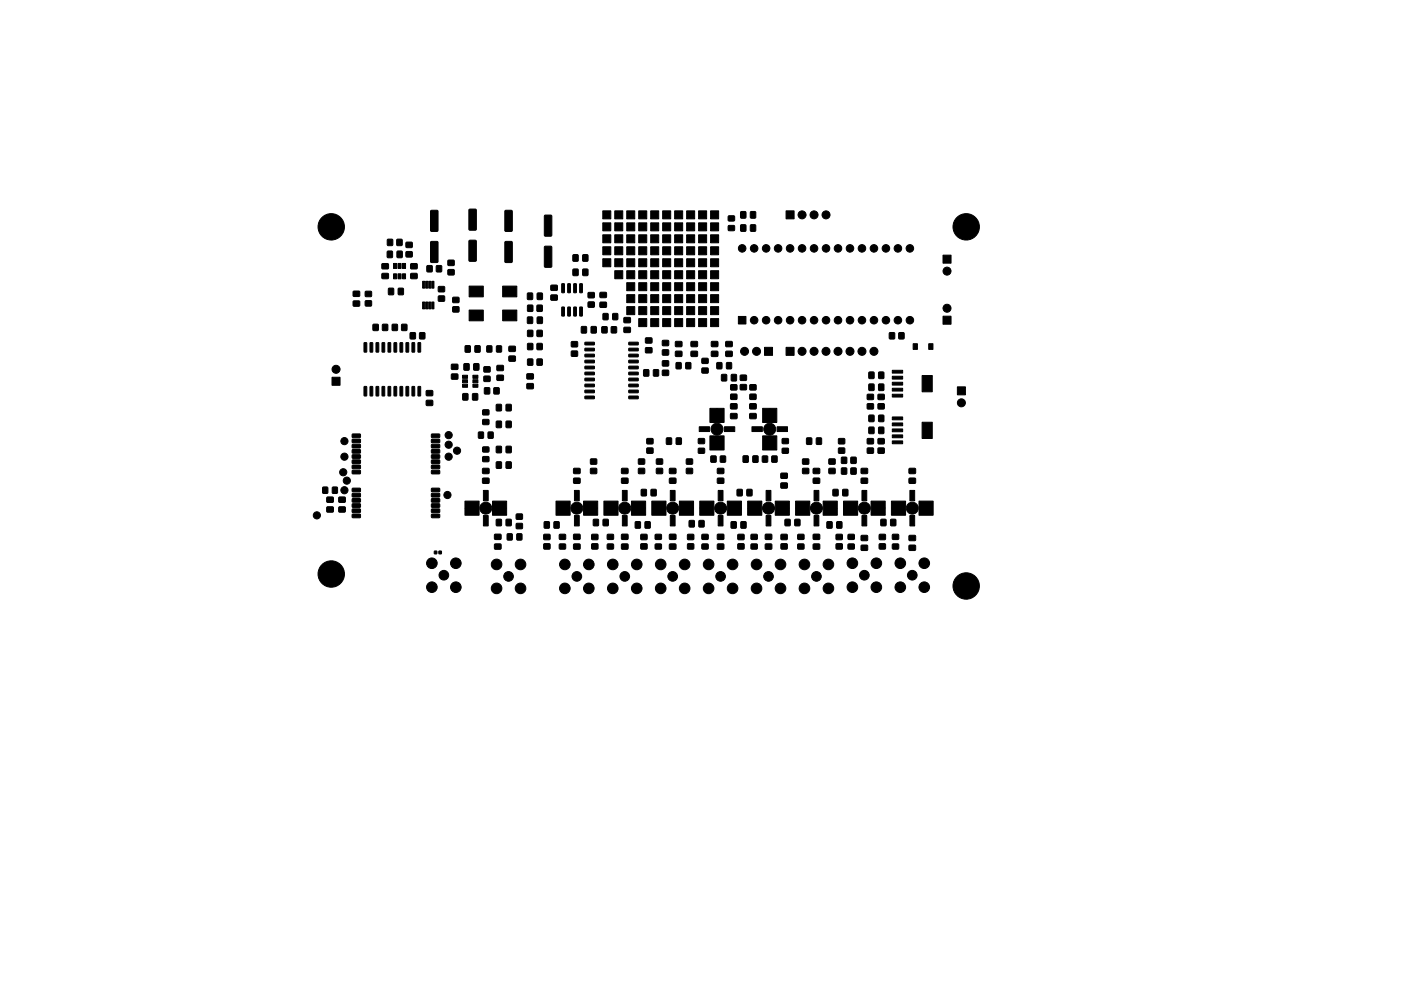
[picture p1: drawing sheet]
<svg xmlns="http://www.w3.org/2000/svg" width="297mm" height="210mm" viewBox="0 0 297 210" stroke-linecap="round" stroke-linejoin="round" font-family="sans-serif">
<g fill="#000" stroke="#000" stroke-width=".21">
<path d="M81 56h1.3v1h-1.3zM81 58h1.3v1.1h-1.3zM82.1 53.3h1.1v1.3h-1.1zM82.2 50.8h1v1.3l-1.1-.1zM83.4 55.9h.7v1.1h-.7zM83.4 58.1h.7v1.1h-.7zM84.4 55.9h.6v1.1h-.6zM84.4 58.1h.6v1.1h-.6zM84.2 50.8h1v1.3l-1.1-.1zM84.2 53.3h1.1l-.1 1.3h-1zM85.3 55.9h.7v1.1h-.7zM85.3 58.1h.7v1.1h-.7z"/>
<path d="M86.1 53.4h1.2l.1 1.1h-1.3zM86.1 51.4h1.2l.1 1.1h-1.3zM87.1 56h1.3v1h-1.3zM87.1 58h1.3v1.1h-1.3zM89.6 59.7h.5v1.4h-.5zM90.3 59.7h.4v1.4h-.4zM90.9 59.7h.5v1.4h-.5zM90.5 56.4h1.1v1.3l-1.1-.1zM91.6 59.7h.4v1.4h-.4zM91.3 44.7l1.3-.1 .3 .2v4.1l-.2 .2h-1.2l-.2-.2zM91.3 51.3l1.3-.1 .3 .2v4.1l-.2 .2h-1.2l-.2-.2zM92.5 56.4h1.1v1.3l-1.1-.1z"/>
<path d="M95 55.2h1.2l.1 1.1h-1.3zM95 57.2h1.2l.1 1.1h-1.3zM99.5 44.4h1.3l.2 .1v4.1l-.2 .2-1.2 .1-.2-.2zM99.5 51h1.3l.2 .1v4.1l-.2 .2-1.2 .1-.2-.2zM107.1 44.7l1.3-.1 .2 .2v4.1l-.2 .2h-1.2l-.2-.2zM107.1 51.3l1.3-.1 .2 .2v4.1l-.2 .2h-1.2l-.2-.2zM115.5 45.7l1.3-.1 .2 .2v4.1l-.2 .2h-1.2l-.2-.2zM115.5 52.3l1.3-.1 .2 .2v4.1l-.2 .2h-1.2l-.2-.2zM121.5 54.1h1.1l-.1 1.3h-1zM121.5 57.1h1.1l-.1 1.3h-1zM123.6 54.1h1v1.3h-1zM123.6 57.1h1v1.3h-1z"/>
<path d="M127.8 54.9h1.7v1.7h-1.7zM127.8 52.4h1.7v1.7h-1.7zM127.8 49.8h1.7v1.7h-1.7zM127.8 47.3h1.7v1.7h-1.7zM127.8 44.7h1.7v1.7h-1.7zM130.3 57.4h1.7v1.7h-1.7zM130.3 54.9h1.7v1.7h-1.7zM130.3 52.4h1.7v1.7h-1.7zM130.3 49.8h1.7v1.7h-1.7zM130.3 47.3h1.7v1.7h-1.7zM130.3 44.7h1.7v1.7h-1.7zM132.9 57.4h1.7v1.7h-1.7z"/>
<path d="M132.9 54.9h1.7v1.7h-1.7zM132.9 52.4h1.7v1.7h-1.7zM132.9 49.8h1.7v1.7h-1.7zM132.9 47.3h1.7v1.7h-1.7zM132.9 44.7h1.7v1.7h-1.7zM135.4 57.4h1.7v1.7h-1.7zM135.4 54.9h1.7v1.7h-1.7zM135.4 52.4h1.7v1.7h-1.7zM135.4 49.8h1.7v1.7h-1.7zM135.4 47.3h1.7v1.7h-1.7zM135.4 44.7h1.7v1.7h-1.7zM138 57.4h1.7v1.7h-1.7z"/>
<path d="M138 54.9h1.7v1.7h-1.7zM138 52.4h1.7v1.7h-1.7zM138 49.8h1.7v1.7h-1.7zM138 47.3h1.7v1.7h-1.7zM138 44.7h1.7v1.7h-1.7zM140.5 57.4h1.7v1.7h-1.7zM140.5 54.9h1.7v1.7h-1.7zM140.5 52.4h1.7v1.7h-1.7zM140.5 49.8h1.7v1.7h-1.7zM140.5 47.3h1.7v1.7h-1.7zM140.5 44.7h1.7v1.7h-1.7zM143 57.4h1.7v1.7h-1.7z"/>
<path d="M143 54.9h1.7v1.7h-1.7zM143 52.4h1.7v1.7h-1.7zM143 49.8h1.7v1.7h-1.7zM143 47.3h1.7v1.7h-1.7zM143 44.7h1.7v1.7h-1.7zM145.6 57.4h1.7v1.7h-1.7zM145.6 54.9h1.7v1.7h-1.7zM145.6 52.4h1.7v1.7h-1.7zM145.6 49.8h1.7v1.7h-1.7zM145.6 47.3h1.7v1.7h-1.7zM145.6 44.7h1.7v1.7h-1.7zM148.1 57.4h1.7v1.7h-1.7z"/>
<path d="M148.1 54.9h1.7v1.7h-1.7zM148.1 52.4h1.7v1.7h-1.7zM148.1 49.8h1.7v1.7h-1.7zM148.1 47.3h1.7v1.7h-1.7zM148.1 44.7h1.7v1.7h-1.7zM150.7 57.4h1.7v1.7h-1.7zM150.7 54.9h1.7v1.7h-1.7zM150.7 52.4h1.7v1.7h-1.7zM150.7 49.8h1.7v1.7h-1.7zM150.7 47.3h1.7v1.7h-1.7zM150.7 44.7h1.7v1.7h-1.7zM154.4 47.9h1.3v1h-1.2z"/>
<path d="M154.4 45.8h1.3v1l-1.2 .1zM157.1 47.7h1v1.3h-1zM157.1 44.9l1 .1v1.3l-1-.1zM159.1 47.7h1.1v1.3h-1.1zM159.1 44.9l1.1 .1v1.3l-1.1-.1zM166.7 44.7h1.7v1.7h-1.7zM199.9 54.1h1.7v1.7h-1.7zM74.9 63.9h1.3v1h-1.3zM74.9 61.8h1.3v1l-1.3 .1zM77.2 72.7l.6 .1v1.8l-.2 .1-.4-.1zM77.5 61.8h1.2v1.1h-1.2zM77.5 63.8h1.2v1.1h-1.2z"/>
<path d="M78.5 72.7l.5 .1v1.8l-.1 .1-.5-.1zM79.1 68.8l1.1 .1v1.2h-1.1zM79.8 72.7l.5 .1v1.8l-.1 .1-.5-.1zM81 72.7l.6 .1v1.8l-.1 .1-.5-.1zM81.1 68.8l1.1 .1v1.2h-1.1zM82.3 72.7l.5 .1v1.8l-.1 .1-.4-.1zM82.4 61.2h1v1.3h-1zM83.6 72.7l.5 .1v1.8l-.1 .1-.5-.1zM83.2 68.8l1.1 .1-.1 1.2h-1zM84.8 72.7l.6 .1v1.8l-.1 .1-.5-.1zM84.5 61.2h1v1.3h-1zM85.2 68.8l1.1 .1-.1 1.2h-1z"/>
<path d="M86.1 72.7l.6 .1v1.8l-.2 .1-.4-.1zM87.4 72.7l.5 .1v1.8l-.1 .1-.5-.1zM87 70.6h1.1l-.1 1.3-1-.1zM88.6 72.7l.6 .1v1.8l-.1 .1-.5-.1zM89 70.6h1.1l-.1 1.3-1-.1zM89.6 64.1h.5v1.4h-.5zM90.3 64.1h.4v1.4h-.4zM90.9 64.1h.5v1.4h-.5zM91.6 64.1h.4v1.4h-.4zM93 60.8h1.2v1.1h-1.2zM93 62.8h1.2v1.1h-1.2zM95.7 77.3h1.3l.1 1-1.3 .1z"/>
<path d="M95.7 79.4h1.3l.1 1h-1.3zM96 65.1h1.3v1l-1.3 .1zM96 63.1h1.3v1l-1.3 .1zM98.4 77.2h1v1.3h-1zM99.5 65.8h3v2.3h-3zM99.5 60.7h3v2.3h-3zM98.7 73.4h1v1.3h-1.1zM100.5 77.2h1v1.3h-1zM100.7 73.4h1.1l-.1 1.3h-1zM102.6 79.8h1.3v1.1h-1.3zM102.6 77.8h1.3v1.1h-1.3zM103.2 73.4h1.1l-.1 1.3-1-.1z"/>
<path d="M105.3 73.4h1v1.3l-1-.1zM105.4 77.6l1.3-.1v1.1h-1.3zM105.4 79.6h1.3v1l-1.3 .1zM106.6 65.8h3v2.3h-3zM106.6 60.7h3v2.3h-3zM107.9 73.5h1.3l.1 1h-1.3zM107.9 75.6h1.3l.1 1h-1.3zM111.9 67.3h1v1.3h-1.1zM111.9 62.2h1v1.3h-1.1zM111.9 64.8h1.1l-.1 1.2h-1zM111.9 70.1h1.1l-.1 1.3-1-.1zM111.9 76.2h1.1l-.1 1.3-1-.1z"/>
<path d="M111.9 72.9h1.1l-.1 1.3-1-.1zM111.7 79.3h1.3l.1 1.1h-1.3zM113.9 64.8h1.1l-.1 1.2h-1zM113.9 70.1h1.1l-.1 1.3-1-.1zM113.9 76.2h1.1l-.1 1.3-1-.1zM113.9 72.9h1.1l-.1 1.3-1-.1zM113.9 67.3h1.1l-.1 1.3h-1zM113.9 62.2h1.1l-.1 1.3h-1zM116.8 60.5h1.3v1.1h-1.3zM116.8 62.6h1.3v1l-1.3 .1zM119.1 60.2l.6 .1v1.7l-.1 .1-.5-.1zM119.1 65.2h.6v1.7l-.1 .2-.5-.1z"/>
<path d="M120.4 60.2l.5 .1v1.7l-.1 .1-.4-.1zM120.4 65.2h.5v1.7l-.1 .2-.4-.1zM121.7 60.2l.5 .1v1.7l-.1 .1-.5-.1zM121.7 65.2h.5v1.7l-.1 .2-.5-.1zM121.2 74.5h1.2v1l-1.2 .1zM121.2 72.5h1.2v1l-1.2 .1zM122.9 60.2l.6 .1v1.7l-.1 .1-.5-.1zM122.9 65.2h.6v1.7l-.1 .2-.5-.1zM123.3 69.3h1v1.3h-1zM124.7 62.1h1.3v1l-1.3 .1zM124.7 64.1h1.3v1l-1.3 .1zM124 79l1.9-.1 .1 .5-.1 .1h-1.8z"/>
<path d="M124 77.7h1.9l.1 .5-.1 .1h-1.8zM124 76.4h1.9l.1 .5-.1 .1h-1.8zM124 75.2l1.9-.1 .1 .5-.1 .1h-1.8zM124 73.9h1.9l.1 .4-.1 .2h-1.8zM124 72.6h1.9l.1 .5-.1 .1h-1.8zM125.4 69.3h1v1.3h-1.1zM127.2 64.1h1.3l.1 1.1h-1.3zM127.2 62.1h1.3l.1 1h-1.3zM127.6 69.3l1.1 .1v1.2h-1.1zM127.9 66.6h1v1.2h-1zM129.6 69.3l1.1 .1v1.2h-1.1zM129.9 66.6h1.1l-.1 1.2h-1z"/>
<path d="M132.3 67.4h1.3v1h-1.3zM132.3 69.5h1.3v1h-1.3zM132.9 65.1h1.7v1.7h-1.7zM132.9 62.5h1.7v1.7h-1.7zM132.9 60h1.7v1.7h-1.7zM133.3 72.6h1.9l.1 .5-.1 .1h-1.8zM133.3 73.9h1.9l.1 .4-.1 .2h-1.8zM133.3 75.2l1.9-.1 .1 .5-.1 .1h-1.8zM133.3 76.4h1.9l.1 .5-.1 .1h-1.8zM133.3 77.7h1.9l.1 .5-.1 .1h-1.8zM133.3 79l1.9-.1 .1 .5-.1 .1h-1.8zM135.4 67.6h1.7v1.7h-1.7z"/>
<path d="M135.4 65.1h1.7v1.7h-1.7zM135.4 62.5h1.7v1.7h-1.7zM135.4 60h1.7v1.7h-1.7zM136.5 78.5h1v1.3l-1-.1zM136.9 71.7h1.3v1l-1.3 .1zM136.9 73.8h1.3v1h-1.3zM138.6 78.5h1v1.3l-1-.1zM138 67.6h1.7v1.7h-1.7zM138 65.1h1.7v1.7h-1.7zM138 62.5h1.7v1.7h-1.7zM138 60h1.7v1.7h-1.7zM140.5 74.3l1.2-.1v1.1h-1.2z"/>
<path d="M140.5 72.3l1.2-.1v1.1h-1.2zM140.5 78.6h1.2v1h-1.2zM140.5 76.6h1.2v1h-1.2zM140.5 67.6h1.7v1.7h-1.7zM140.5 65.1h1.7v1.7h-1.7zM140.5 62.5h1.7v1.7h-1.7zM140.5 60h1.7v1.7h-1.7zM143.4 77h1v1.2h-1zM143.2 74.6l1.3-.1 .1 1.1h-1.3zM143.2 72.5h1.3l.1 1h-1.3zM143 67.6h1.7v1.7h-1.7zM143 65.1h1.7v1.7h-1.7z"/>
<path d="M143 62.5h1.7v1.7h-1.7zM143 60h1.7v1.7h-1.7zM145.4 77h1.1l-.1 1.2h-1zM145.6 67.6h1.7v1.7h-1.7zM145.6 65.1h1.7v1.7h-1.7zM145.6 62.5h1.7v1.7h-1.7zM145.6 60h1.7v1.7h-1.7zM146.5 72.5h1.3l.1 1h-1.3zM146.5 74.6l1.3-.1 .1 1.1h-1.3zM148.1 67.6h1.7v1.7h-1.7zM148.1 65.1h1.7v1.7h-1.7zM148.1 62.5h1.7v1.7h-1.7z"/>
<path d="M148.1 60h1.7v1.7h-1.7zM148.9 76.1l1.2-.1v1l-1.2 .1zM148.9 78.1h1.2v1h-1.2zM150.9 72.5h1.2l.1 1h-1.3zM150.9 74.6l1.2-.1 .1 1.1h-1.3zM150.7 67.6h1.7v1.7h-1.7zM150.7 65.1h1.7v1.7h-1.7zM150.7 62.5h1.7v1.7h-1.7zM150.7 60h1.7v1.7h-1.7zM152 77h1v1.2h-1zM153 79.5h1.1l-.1 1.3h-1zM154.1 77h1v1.2h-1.1z"/>
<path d="M153.9 72.5h1.3v1h-1.3zM153.9 74.6l1.3-.1v1.1h-1.3zM155.1 79.5h1v1.3h-1zM157 79.6h1.2l.1 1.1h-1.3zM156.6 67.1h1.6v1.6h-1.6zM162.1 73.7h1.7v1.7h-1.7zM166.7 73.7h1.7v1.7h-1.7zM184.2 79h1.1v1.3h-1.1zM186.3 79h1.1l-.1 1.3h-1zM189.2 78.6h2.2v.6h-2.2zM188.6 70.6h1.1l-.1 1.3-1-.1zM190.6 70.6h1.1l-.1 1.3-1-.1z"/>
<path d="M193.6 72.9h.9v1.2h-.9zM196.9 72.9h.9v1.2h-.9zM199.9 67.1h1.7v1.7h-1.7zM70.4 80h1.7v1.7h-1.7zM74.7 99.8h1.6l.1 .6-.1 .2h-1.5l-.2-.2zM74.7 98.7h1.6l.1 .6-.1 .2h-1.5l-.2-.2zM74.7 97.6h1.6l.1 .6-.1 .2h-1.5l-.2-.2zM74.7 96.5h1.6l.1 .6-.1 .2h-1.5l-.2-.2zM74.7 95.4h1.6l.1 .6-.1 .2h-1.5l-.2-.2zM74.7 94.3h1.6l.1 .6-.1 .2h-1.5l-.2-.2zM74.7 93.2h1.6l.1 .6-.1 .2h-1.5l-.2-.2zM74.7 92.1h1.6l.1 .6-.1 .2h-1.5l-.2-.2z"/>
<path d="M77.2 82l.6 .1v1.8l-.2 .1-.4-.1zM78.5 82l.5 .1v1.8l-.1 .1-.5-.1zM79.8 82l.5 .1v1.8l-.1 .1-.5-.1zM81 82l.6 .1v1.8l-.1 .1-.5-.1zM82.3 82l.5 .1v1.8l-.1 .1-.4-.1zM83.6 82l.5 .1v1.8l-.1 .1-.5-.1zM84.8 82l.6 .1v1.8l-.1 .1-.5-.1zM86.1 82l.6 .1v1.8l-.2 .1-.4-.1zM87.4 82l.5 .1v1.8l-.1 .1-.5-.1zM88.6 82l.6 .1v1.8l-.1 .1-.5-.1zM90.4 82.9h1.3v1h-1.3zM90.4 85h1.3v1h-1.3z"/>
<path d="M91.5 92.1h1.6l.1 .6-.1 .2h-1.5l-.2-.2zM91.5 93.2h1.6l.1 .6-.1 .2h-1.5l-.2-.2zM91.5 94.3h1.6l.1 .6-.1 .2h-1.5l-.2-.2zM91.5 95.4h1.6l.1 .6-.1 .2h-1.5l-.2-.2zM91.5 96.5h1.6l.1 .6-.1 .2h-1.5l-.2-.2zM91.5 97.6h1.6l.1 .6-.1 .2h-1.5l-.2-.2zM91.5 98.7h1.6l.1 .6-.1 .2h-1.5l-.2-.2zM91.5 99.8h1.6l.1 .6-.1 .2h-1.5l-.2-.2zM98.1 81.5h1v.7h-1zM98.1 80.6h1v.6h-1zM98.1 79.6h1v.7h-1zM98.1 83.5l1.1 .1v1.3l-1.1-.1z"/>
<path d="M100.3 80.6h1v.6h-1zM100.3 79.6h1v.7h-1zM100.3 81.5h1v.7h-1zM100.2 83.5l1.1 .1-.1 1.3-1-.1zM101.5 91.7h1v1.3l-1-.1zM102.4 96.9h1.2v1h-1.2zM102.4 94.9l1.2-.1v1l-1.2 .1zM102.4 89h1.2v1l-1.2 .1zM102.4 87h1.2v1h-1.2zM102.3 99.4h1.3l.1 1-1.3 .1zM102.7 82.3h1.1v1.3l-1.1-.1zM103.5 91.7h1v1.3l-1-.1z"/>
<path d="M104.7 82.3h1.1v1.3l-1.1-.1zM105.3 98h1v1.3h-1.1zM105.3 94.7h1v1.3h-1.1zM105.3 89.4h1v1.3h-1.1zM105.3 85.8h1v1.3h-1.1zM107.3 98h1.1l-.1 1.3h-1zM107.3 94.7h1.1l-.1 1.3h-1zM107.3 89.4h1.1l-.1 1.3h-1zM107.3 85.8h1.1l-.1 1.3h-1zM111.7 81.4h1.3l.1 1-1.3 .1zM121.6 99.4h1.3l.1 1-1.3 .1zM124 84.1l1.9-.1 .1 .5-.1 .1h-1.8z"/>
<path d="M124 82.8h1.9l.1 .4-.1 .2-1.8-.1zM124 81.5h1.9l.1 .5-.1 .1h-1.8zM124 80.3l1.9-.1 .1 .5-.1 .1h-1.8zM125.2 97.4h1.3v1l-1.3 .1zM125.2 99.4h1.3v1l-1.3 .1zM131.8 99.4h1.3v1l-1.3 .1zM133.3 80.3l1.9-.1 .1 .5-.1 .1h-1.8zM133.3 81.5h1.9l.1 .5-.1 .1h-1.8zM133.3 82.8h1.9l.1 .4-.1 .2-1.8-.1zM133.3 84.1l1.9-.1 .1 .5-.1 .1h-1.8zM135.4 97.4h1.2l.1 1-1.3 .1zM135.4 99.4h1.2l.1 1-1.3 .1z"/>
<path d="M137.2 93.1h1.2v1l-1.2 .1zM137.2 95.1h1.2v1l-1.2 .1zM139.2 97.4h1.2l.1 1-1.3 .1zM139.2 99.4h1.2l.1 1-1.3 .1zM141.3 92.9l1.1 .1-.1 1.3-1-.1zM142 99.4h1.3v1l-1.3 .1zM143.4 92.9l1 .1v1.3l-1-.1zM145.6 97.4h1.2v1l-1.2 .1zM145.6 99.4h1.2v1l-1.2 .1zM148.3 90.5h2.2v1.1h-2.2zM148.1 93.1h1.2l.1 1h-1.3zM148.1 95.1h1.2l.1 1-1.3 .1z"/>
<path d="M150.5 86.6h3v3h-3zM150.7 96.8h1.1v1.2h-1.1zM152.1 99.4h1.3v1l-1.3 .1zM150.5 92.5h3v3h-3zM152.7 96.8h1.1v1.2h-1.1zM153.6 90.5h2.2v1.1h-2.2zM154.9 81.7l1.3-.1v1.1h-1.2zM154.9 83.7l1.3-.1v1.1h-1.2zM154.9 87.8h1.3v1h-1.3zM154.9 85.7h1.3v1h-1.3zM157 81.6h1.2l.1 1.1h-1.3zM157.6 96.8h1v1.3l-1-.1z"/>
<path d="M159.4 90.5h2.2v1.1h-2.2zM159 81.7l1.2-.1 .1 1.1h-1.3zM159 83.7l1.2-.1 .1 1.1h-1.3zM159 87.8h1.3v1h-1.3zM159 85.7h1.3v1h-1.3zM159.7 96.8h1v1.3l-1.1-.1zM161.7 86.6h3v3h-3zM161.7 96.8h1v1.2h-1zM163.7 96.8h1v1.2h-1zM161.7 92.5h3v3h-3zM164.8 90.5h2.2v1.1h-2.2zM165.9 93.1h1.2v1h-1.2z"/>
<path d="M165.9 95.1h1.2v1l-1.2 .1zM170.2 97.4h1.2l.1 1-1.3 .1zM170.2 99.4h1.2l.1 1-1.3 .1zM171 92.9l1.1 .1v1.3l-1.1-.1zM172.4 99.4h1.3l.1 1-1.3 .1zM173.1 92.9l1.1 .1-.1 1.3-1-.1zM175.8 97.4h1.2v1l-1.2 .1zM175.8 99.4h1.2v1l-1.2 .1zM177.8 93.1h1.2l.1 1-1.3 .1zM177.8 95.1h1.2l.1 1-1.3 .1zM178.4 97h1.1v1.3h-1.1zM178.4 99.3h1.1v1.3h-1.1z"/>
<path d="M180.4 97h1.1v1.3h-1.1zM180.4 99.3h1.1v1.3h-1.1zM182.6 99.4h1.3v1l-1.3 .1zM183.9 83.7h1.2l.1 1-1.3 .1zM183.9 85.7h1.2l.1 1-1.3 .1zM183.9 93.1h1.2l.1 1-1.3 .1zM183.9 95.1h1.2l.1 1-1.3 .1zM184.2 81.5h1.1v1.3h-1.1zM184.2 90.7h1.1v1.3l-1.1-.1zM184.2 88.1h1.1v1.3h-1.1zM186.3 81.5h1.1l-.1 1.3h-1zM186.3 90.7h1.1l-.1 1.3-1-.1z"/>
<path d="M186.3 88.1h1.1l-.1 1.3h-1zM186.2 85.7h1.2l.1 1-1.3 .1zM186.2 83.7h1.2l.1 1-1.3 .1zM186.2 95.1h1.2l.1 1-1.3 .1zM186.2 93.1h1.2l.1 1-1.3 .1zM189.2 83.6h2.2v.6h-2.2zM189.2 81.1h2.2v.6h-2.2zM189.2 79.8h2.2v.6h-2.2zM189.2 82.4h2.2v.6h-2.2zM189.2 88.5h2.2v.6h-2.2zM189.2 93.5h2.2v.6h-2.2zM189.2 91h2.2v.6h-2.2z"/>
<path d="M189.2 89.7h2.2v.6h-2.2zM189.2 92.3h2.2v.6h-2.2zM192.8 99.4h1.3v1l-1.3 .1zM195.5 79.7h2.2v3.4h-2.2zM195.5 89.6h2.2v3.4h-2.2zM203 82.1h1.7v1.7h-1.7zM68.5 103.4h1l-.1 1.3-1-.1zM69.3 105.5h1.3v1h-1.3zM69.3 107.6h1.3v1h-1.3zM70.5 103.4h1v1.3l-1-.1zM71.9 105.5h1.3v1h-1.3zM71.9 107.6h1.3v1h-1.3z"/>
<path d="M74.7 109.1h1.6l.1 .6-.1 .2h-1.5l-.2-.2zM74.7 108h1.6l.1 .6-.1 .2h-1.5l-.2-.2zM74.7 106.9h1.6l.1 .6-.1 .2h-1.5l-.2-.2zM74.7 105.8h1.6l.1 .6-.1 .2h-1.5l-.2-.2zM74.7 104.7h1.6l.1 .6-.1 .2h-1.5l-.2-.2zM74.7 103.6h1.6l.1 .6-.1 .2h-1.5l-.2-.2zM92.1 116.9h.5v.6h-.5zM91.5 103.6h1.6l.1 .6-.1 .2h-1.5l-.2-.2zM91.5 104.7h1.6l.1 .6-.1 .2h-1.5l-.2-.2zM91.5 105.8h1.6l.1 .6-.1 .2h-1.5l-.2-.2zM91.5 106.9h1.6l.1 .6-.1 .2h-1.5l-.2-.2zM91.5 108h1.6l.1 .6-.1 .2h-1.5l-.2-.2z"/>
<path d="M91.5 109.1h1.6l.1 .6-.1 .2h-1.5l-.2-.2zM93.1 116.9h.5v.6h-.5zM98.6 106.3h3v3h-3zM102.5 109.4h1v2.2h-1zM102.3 101.5h1.3l.1 1h-1.3zM102.5 104.1h1v2.2h-1zM104.4 106.3h3v3h-3zM104.9 115.5l1.3-.1v1.1h-1.3zM104.9 113.4h1.3v1h-1.3zM105.3 110.2h1v1.3h-1.1zM107.3 110.2h1.1l-.1 1.3h-1zM107.6 113.3h1v1.3l-1.1-.1z"/>
<path d="M109.6 113.3h1v1.3l-1-.1zM109.5 111.1h1.2l.1 1-1.3 .1zM109.5 109.1h1.2l.1 1-1.3 .1zM115.4 110.7h1.1l-.1 1.3h-1zM115.3 115.4h1.3v1l-1.3 .1zM115.3 113.4h1.3v1l-1.3 .1zM117.5 110.7h1v1.3h-1zM118.6 113.4h1.3v1h-1.3zM118.6 115.5l1.3-.1v1l-1.3 .1zM117.9 106.3h3v3h-3zM121.8 109.4h1v2.2h-1zM121.6 115.5l1.3-.1 .1 1.1h-1.3z"/>
<path d="M121.6 113.4h1.3l.1 1h-1.3zM121.6 101.5h1.3l.1 1h-1.3zM121.8 104.1h1v2.2h-1zM123.7 106.3h3v3h-3zM125.5 115.4h1.2l.1 1-1.3 .1zM125.5 113.4h1.2l.1 1-1.3 .1zM125.8 110.2h1.1l-.1 1.3h-1zM127.9 110.2h1v1.3h-1zM128.8 113.4h1.2l.1 1h-1.3zM128.8 115.5l1.2-.1 .1 1-1.3 .1zM128 106.3h3v3h-3zM132 109.4h1v2.2h-1z"/>
<path d="M131.8 115.5l1.3-.1v1.1h-1.3zM131.8 113.4h1.3v1h-1.3zM131.8 101.5h1.3v1h-1.3zM132 104.1h1v2.2h-1zM133.9 106.3h3v3h-3zM134.7 110.7h1.1l-.1 1.3h-1zM136 103.9h1v1.3l-1-.1zM135.9 115.4h1.2l.1 1-1.3 .1zM135.9 113.4h1.2l.1 1-1.3 .1zM136.8 110.7h1v1.3h-1zM138.1 103.9h1v1.3l-1.1-.1zM138.9 113.4h1.3v1h-1.2z"/>
<path d="M138.9 115.5l1.3-.1v1l-1.2 .1zM138.2 106.3h3v3h-3zM142.1 109.4h1v2.2h-1zM142 115.5l1.3-.1v1.1h-1.3zM142 113.4h1.3v1h-1.3zM142 101.5h1.3v1h-1.3zM142.1 104.1h1v2.2h-1zM144 106.3h3v3h-3zM145.8 115.4h1.2l.1 1-1.3 .1zM145.8 113.4h1.2l.1 1-1.3 .1zM146.1 110.5h1.1v1.3h-1.1zM148.2 110.5h1.1l-.1 1.3h-1z"/>
<path d="M148.9 113.4h1.2v1h-1.2zM148.9 115.5l1.2-.1v1l-1.2 .1zM148.4 106.3h3v3h-3zM152.3 109.4h1v2.2h-1zM152.1 115.5l1.3-.1v1.1h-1.3zM152.1 113.4h1.3v1h-1.3zM152.1 101.5h1.3v1h-1.3zM152.3 104.1h1v2.2h-1zM154.2 106.3h3v3h-3zM155 110.7h1.1l-.1 1.3h-1zM156.3 103.9h1.1l-.1 1.3-1-.1zM156.5 115.4h1.2v1l-1.2 .1z"/>
<path d="M156.5 113.4h1.2v1l-1.2 .1zM157.1 110.7h1.1l-.1 1.3h-1zM158.4 103.9h1v1.3l-1-.1zM159.3 113.4h1.2v1h-1.2zM159.3 115.5l1.2-.1v1l-1.2 .1zM158.5 106.3h3v3h-3zM162.4 109.4h1v2.2h-1zM162.3 115.5l1.3-.1v1.1h-1.3zM162.3 113.4h1.3v1h-1.3zM162.4 104.1h1v2.2h-1zM164.4 106.3h3v3h-3zM165.6 115.4h1.3v1l-1.3 .1z"/>
<path d="M165.6 113.4h1.3v1l-1.3 .1zM165.6 102.5h1.3v1h-1.3zM165.6 100.4h1.3v1l-1.3 .1zM166.5 110.2h1v1.3h-1zM168.5 110.2h1.1v1.3h-1.1zM169.2 113.4h1.2v1h-1.2zM169.2 115.5l1.2-.1v1l-1.2 .1zM168.7 106.3h3v3h-3zM172.6 109.4h1v2.2h-1zM172.4 115.5l1.3-.1 .1 1.1h-1.3zM172.4 113.4h1.3l.1 1h-1.3zM172.4 101.5h1.3l.1 1h-1.3z"/>
<path d="M172.6 104.1h1v2.2h-1zM174.5 106.3h3v3h-3zM175.4 110.7h1v1.3h-1.1zM176.6 103.9h1.1l-.1 1.3-1-.1zM177.4 110.7h1.1l-.1 1.3h-1zM177.3 115.4h1.2l.1 1-1.3 .1zM177.3 113.4h1.2l.1 1-1.3 .1zM178.7 103.9h1v1.3l-1-.1zM179.8 113.4h1.3v1h-1.2zM179.8 115.5l1.3-.1v1l-1.2 .1zM178.8 106.3h3v3h-3zM182.8 109.4h1v2.2h-1z"/>
<path d="M182.6 115.7h1.3v1l-1.3 .1zM182.6 113.6h1.3v1l-1.3 .1zM182.6 101.5h1.3v1h-1.3zM182.8 104.1h1v2.2h-1zM184.7 106.3h3v3h-3zM186.4 115.4h1.3v1l-1.2 .1zM186.4 113.4h1.3v1l-1.2 .1zM186.8 110.2h1v1.3h-1zM188.9 110.2h1v1.3h-1.1zM189.2 113.4h1.3v1h-1.2zM189.2 115.5l1.3-.1v1l-1.2 .1zM189 106.3h3v3h-3z"/>
<path d="M192.9 109.4h1v2.2h-1zM192.8 115.7h1.3v1l-1.3 .1zM192.8 113.6h1.3v1l-1.3 .1zM192.8 101.5h1.3v1h-1.3zM192.9 104.1h1v2.2h-1zM194.8 106.3h3v3h-3z"/>
<circle cx="70.2" cy="48.1" r="2.8"/>
<circle cx="157.4" cy="52.7" r=".8"/>
<circle cx="159.9" cy="52.7" r=".8"/>
<circle cx="162.4" cy="52.7" r=".8"/>
<circle cx="165" cy="52.7" r=".8"/>
<circle cx="167.5" cy="52.7" r=".8"/>
<circle cx="170.1" cy="52.7" r=".8"/>
<circle cx="170.1" cy="45.6" r=".85"/>
<circle cx="172.6" cy="52.7" r=".8"/>
<circle cx="172.6" cy="45.6" r=".85"/>
<circle cx="175.1" cy="52.7" r=".8"/>
<circle cx="175.1" cy="45.6" r=".85"/>
<circle cx="177.7" cy="52.7" r=".8"/>
<circle cx="180.2" cy="52.7" r=".8"/>
<circle cx="182.8" cy="52.7" r=".8"/>
<circle cx="185.3" cy="52.7" r=".8"/>
<circle cx="187.8" cy="52.7" r=".8"/>
<circle cx="190.4" cy="52.7" r=".8"/>
<circle cx="192.9" cy="52.7" r=".8"/>
<circle cx="200.8" cy="57.5" r=".85"/>
<circle cx="204.9" cy="48.1" r="2.8"/>
<circle cx="71.2" cy="78.4" r=".85"/>
<circle cx="157.9" cy="74.5" r=".85"/>
<circle cx="159.9" cy="67.9" r=".8"/>
<circle cx="160.4" cy="74.5" r=".85"/>
<circle cx="162.4" cy="67.9" r=".8"/>
<circle cx="165" cy="67.9" r=".8"/>
<circle cx="167.5" cy="67.9" r=".8"/>
<circle cx="170.1" cy="67.9" r=".8"/>
<circle cx="170.1" cy="74.5" r=".85"/>
<circle cx="172.6" cy="67.9" r=".8"/>
<circle cx="172.6" cy="74.5" r=".85"/>
<circle cx="175.1" cy="67.9" r=".8"/>
<circle cx="175.1" cy="74.5" r=".85"/>
<circle cx="177.7" cy="67.9" r=".8"/>
<circle cx="177.7" cy="74.5" r=".85"/>
<circle cx="180.2" cy="67.9" r=".8"/>
<circle cx="180.2" cy="74.5" r=".85"/>
<circle cx="182.8" cy="67.9" r=".8"/>
<circle cx="182.8" cy="74.5" r=".85"/>
<circle cx="185.3" cy="67.9" r=".8"/>
<circle cx="185.3" cy="74.5" r=".85"/>
<circle cx="187.8" cy="67.9" r=".8"/>
<circle cx="190.4" cy="67.9" r=".8"/>
<circle cx="192.9" cy="67.9" r=".8"/>
<circle cx="200.8" cy="65.4" r=".85"/>
<circle cx="73" cy="93.6" r=".76"/>
<circle cx="73" cy="96.9" r=".76"/>
<circle cx="95.1" cy="96.9" r=".76"/>
<circle cx="95.1" cy="94.4" r=".76"/>
<circle cx="95.1" cy="92.3" r=".76"/>
<circle cx="96.9" cy="95.6" r=".76"/>
<circle cx="151" cy="89.3" r=".25"/>
<circle cx="151" cy="92.8" r=".25"/>
<circle cx="152" cy="87" r=".25"/>
<circle cx="152" cy="95.1" r=".25"/>
<circle cx="152" cy="91.1" r="1.27"/>
<circle cx="153" cy="89.3" r=".25"/>
<circle cx="153" cy="92.8" r=".25"/>
<circle cx="162.2" cy="92.8" r=".25"/>
<circle cx="162.2" cy="89.3" r=".25"/>
<circle cx="163.2" cy="87" r=".25"/>
<circle cx="163.2" cy="95.1" r=".25"/>
<circle cx="163.2" cy="91.1" r="1.27"/>
<circle cx="164.2" cy="92.8" r=".25"/>
<circle cx="164.2" cy="89.3" r=".25"/>
<circle cx="203.8" cy="85.5" r=".85"/>
<circle cx="67.2" cy="109.3" r=".76"/>
<circle cx="72.8" cy="100.2" r=".76"/>
<circle cx="73" cy="104" r=".76"/>
<circle cx="73.5" cy="102" r=".76"/>
<circle cx="91.6" cy="119.5" r="1.12"/>
<circle cx="94.9" cy="105" r=".76"/>
<circle cx="96.6" cy="119.5" r="1.12"/>
<circle cx="98.9" cy="107.8" r=".25"/>
<circle cx="101.2" cy="108.8" r=".25"/>
<circle cx="101.2" cy="106.8" r=".25"/>
<circle cx="103" cy="107.8" r="1.27"/>
<circle cx="104.8" cy="108.8" r=".25"/>
<circle cx="104.8" cy="106.8" r=".25"/>
<circle cx="105.3" cy="119.8" r="1.12"/>
<circle cx="107.1" cy="107.8" r=".25"/>
<circle cx="110.4" cy="119.8" r="1.12"/>
<circle cx="118.2" cy="107.8" r=".25"/>
<circle cx="119.8" cy="119.8" r="1.12"/>
<circle cx="120.5" cy="106.8" r=".25"/>
<circle cx="120.5" cy="108.8" r=".25"/>
<circle cx="122.3" cy="107.8" r="1.27"/>
<circle cx="124.1" cy="108.8" r=".25"/>
<circle cx="124.1" cy="106.8" r=".25"/>
<circle cx="124.8" cy="119.8" r="1.12"/>
<circle cx="126.4" cy="107.8" r=".25"/>
<circle cx="128.4" cy="107.8" r=".25"/>
<circle cx="129.9" cy="119.8" r="1.12"/>
<circle cx="130.7" cy="108.8" r=".25"/>
<circle cx="130.7" cy="106.8" r=".25"/>
<circle cx="132.5" cy="107.8" r="1.27"/>
<circle cx="134.2" cy="108.8" r=".25"/>
<circle cx="134.2" cy="106.8" r=".25"/>
<circle cx="135" cy="119.8" r="1.12"/>
<circle cx="136.5" cy="107.8" r=".25"/>
<circle cx="138.6" cy="107.8" r=".25"/>
<circle cx="140.1" cy="119.8" r="1.12"/>
<circle cx="140.8" cy="108.8" r=".25"/>
<circle cx="140.8" cy="106.8" r=".25"/>
<circle cx="142.6" cy="107.8" r="1.27"/>
<circle cx="144.4" cy="106.8" r=".25"/>
<circle cx="144.4" cy="108.8" r=".25"/>
<circle cx="145.2" cy="119.8" r="1.12"/>
<circle cx="146.7" cy="107.8" r=".25"/>
<circle cx="148.7" cy="107.8" r=".25"/>
<circle cx="150.2" cy="119.8" r="1.12"/>
<circle cx="151" cy="106.8" r=".25"/>
<circle cx="151" cy="108.8" r=".25"/>
<circle cx="152.8" cy="107.8" r="1.27"/>
<circle cx="154.6" cy="106.8" r=".25"/>
<circle cx="154.6" cy="108.8" r=".25"/>
<circle cx="155.3" cy="119.8" r="1.12"/>
<circle cx="156.8" cy="107.8" r=".25"/>
<circle cx="158.9" cy="107.8" r=".25"/>
<circle cx="160.4" cy="119.8" r="1.12"/>
<circle cx="161.2" cy="106.8" r=".25"/>
<circle cx="161.2" cy="108.8" r=".25"/>
<circle cx="162.9" cy="107.8" r="1.27"/>
<circle cx="164.7" cy="108.8" r=".25"/>
<circle cx="164.7" cy="106.8" r=".25"/>
<circle cx="165.5" cy="119.8" r="1.12"/>
<circle cx="167" cy="107.8" r=".25"/>
<circle cx="169" cy="107.8" r=".25"/>
<circle cx="170.6" cy="119.8" r="1.12"/>
<circle cx="171.3" cy="108.8" r=".25"/>
<circle cx="171.3" cy="106.8" r=".25"/>
<circle cx="173.1" cy="107.8" r="1.27"/>
<circle cx="174.9" cy="108.8" r=".25"/>
<circle cx="174.9" cy="106.8" r=".25"/>
<circle cx="175.6" cy="119.8" r="1.12"/>
<circle cx="177.2" cy="107.8" r=".25"/>
<circle cx="179.2" cy="107.8" r=".25"/>
<circle cx="180.7" cy="119.5" r="1.12"/>
<circle cx="181.5" cy="108.8" r=".25"/>
<circle cx="181.5" cy="106.8" r=".25"/>
<circle cx="183.3" cy="107.8" r="1.27"/>
<circle cx="185" cy="106.8" r=".25"/>
<circle cx="185" cy="108.8" r=".25"/>
<circle cx="185.8" cy="119.5" r="1.12"/>
<circle cx="187.3" cy="107.8" r=".25"/>
<circle cx="189.4" cy="107.8" r=".25"/>
<circle cx="190.9" cy="119.5" r="1.12"/>
<circle cx="191.6" cy="106.8" r=".25"/>
<circle cx="191.6" cy="108.8" r=".25"/>
<circle cx="193.4" cy="107.8" r="1.27"/>
<circle cx="195.2" cy="108.8" r=".25"/>
<circle cx="195.2" cy="106.8" r=".25"/>
<circle cx="196" cy="119.5" r="1.12"/>
<circle cx="197.5" cy="107.8" r=".25"/>
<circle cx="70.2" cy="121.8" r="2.8"/>
<circle cx="91.6" cy="124.6" r="1.12"/>
<circle cx="94.1" cy="122" r="1.02"/>
<circle cx="96.6" cy="124.6" r="1.12"/>
<circle cx="105.3" cy="124.8" r="1.12"/>
<circle cx="107.8" cy="122.3" r="1.02"/>
<circle cx="110.4" cy="124.8" r="1.12"/>
<circle cx="119.8" cy="124.8" r="1.12"/>
<circle cx="122.3" cy="122.3" r="1.02"/>
<circle cx="124.8" cy="124.8" r="1.12"/>
<circle cx="129.9" cy="124.8" r="1.12"/>
<circle cx="132.5" cy="122.3" r="1.02"/>
<circle cx="135" cy="124.8" r="1.12"/>
<circle cx="140.1" cy="124.8" r="1.12"/>
<circle cx="142.6" cy="122.3" r="1.02"/>
<circle cx="145.2" cy="124.8" r="1.12"/>
<circle cx="150.2" cy="124.8" r="1.12"/>
<circle cx="152.8" cy="122.3" r="1.02"/>
<circle cx="155.3" cy="124.8" r="1.12"/>
<circle cx="160.4" cy="124.8" r="1.12"/>
<circle cx="162.9" cy="122.3" r="1.02"/>
<circle cx="165.5" cy="124.8" r="1.12"/>
<circle cx="170.6" cy="124.8" r="1.12"/>
<circle cx="173.1" cy="122.3" r="1.02"/>
<circle cx="175.6" cy="124.8" r="1.12"/>
<circle cx="180.7" cy="124.6" r="1.12"/>
<circle cx="183.3" cy="122" r="1.02"/>
<circle cx="185.8" cy="124.6" r="1.12"/>
<circle cx="190.9" cy="124.6" r="1.12"/>
<circle cx="193.4" cy="122" r="1.02"/>
<circle cx="196" cy="124.6" r="1.12"/>
<circle cx="204.9" cy="124.3" r="2.8"/>
</g>
</svg>
